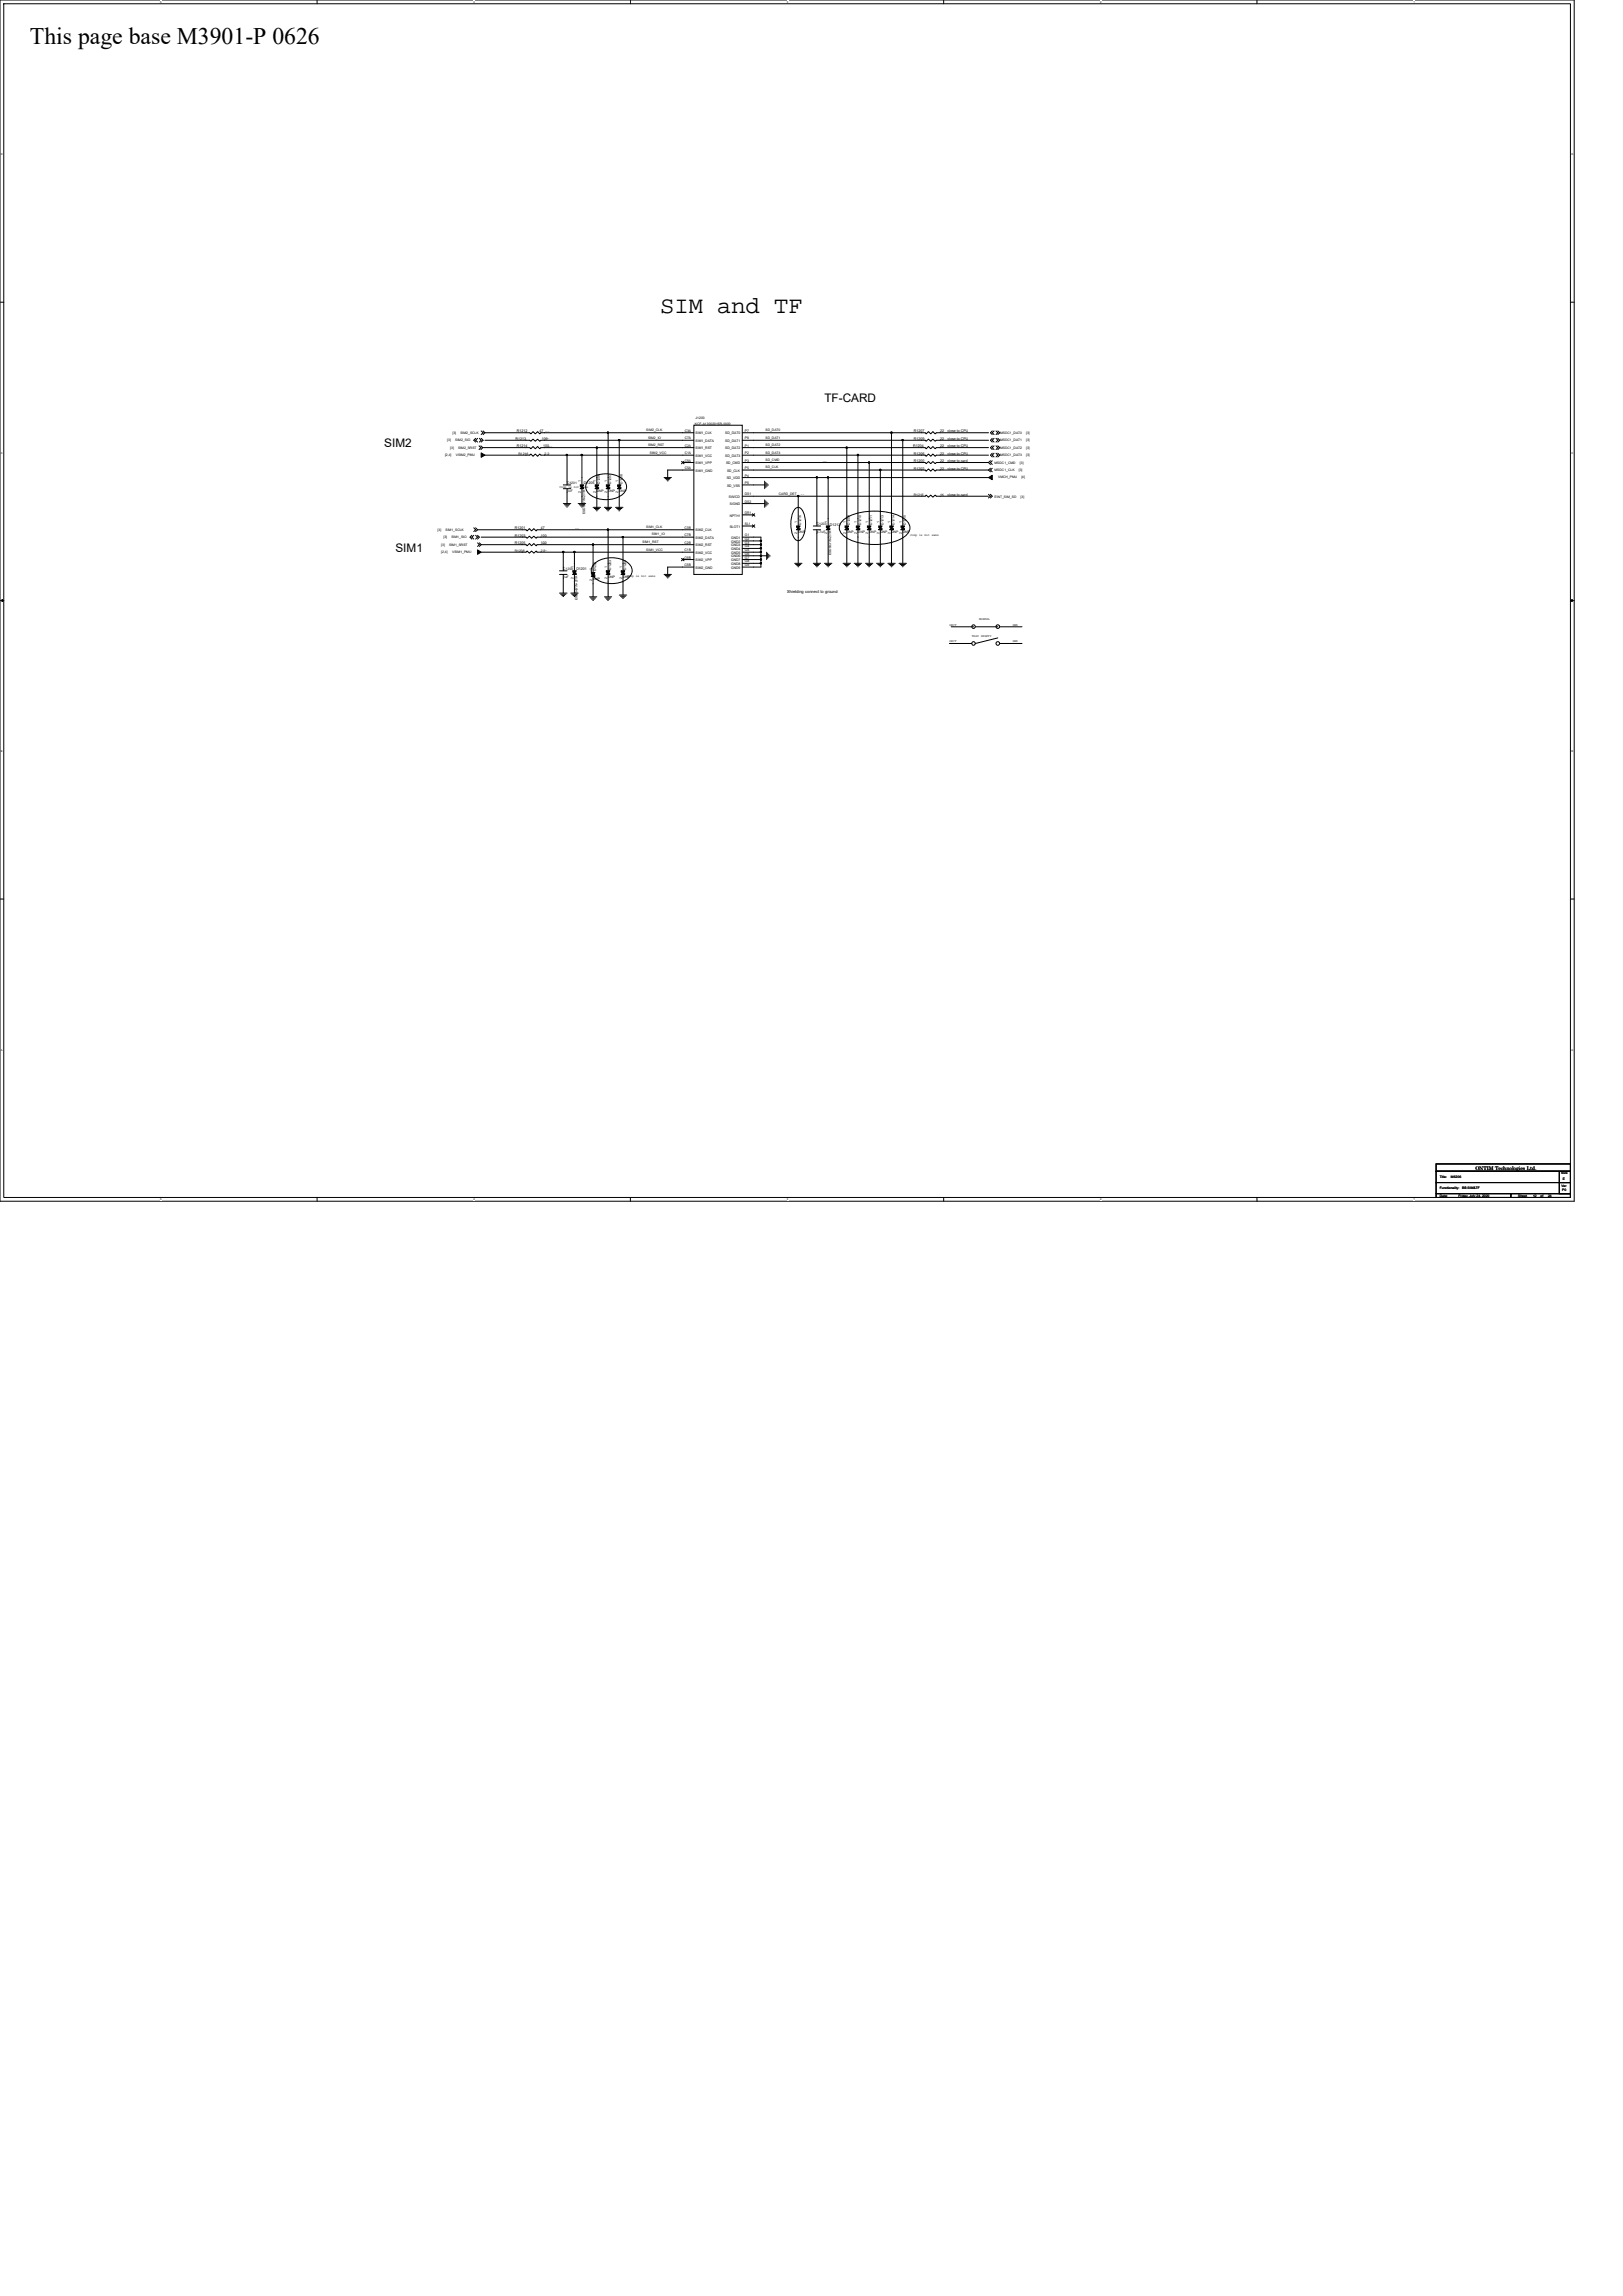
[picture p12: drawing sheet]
<svg xmlns="http://www.w3.org/2000/svg" width="210mm" height="297mm" viewBox="0 0 210 297" stroke-linecap="round" stroke-linejoin="round" font-family="sans-serif">
<defs><g id="words">
<g font-size="3.1">
<text x="3.9" y="5.7">This page base M3901-P 0626</text>
<text x="85.4" y="40.6">SIM and TF</text>
</g>
<g font-size="1.5">
<text x="106.7" y="52">TF-CARD</text>
<text x="49.7" y="57.8">SIM2</text>
<text x="51.2" y="71.4">SIM1</text>
</g>
<text font-size=".7" x="190.9" y="151.3">ONTIM Technologies Ltd.</text>
<g font-size=".5">
<text x="66.7" y="56.9">R1213</text>
<text x="66.9" y="57.8">R1214</text>
<text x="66.9" y="55.9">R1212</text>
<text x="69.8" y="55.9">47</text>
<text x="70.1" y="56.9">100</text>
<text x="70.3" y="57.8">100</text>
<text x="118.2" y="57.8">R1204</text>
<text x="118.2" y="58.8">R1206</text>
<text x="118.2" y="59.8">R1200</text>
<text x="118.2" y="55.9">R1207</text>
<text x="118.2" y="56.9">R1209</text>
<text x="121.6" y="57.8">22</text>
<text x="121.6" y="58.8">22</text>
<text x="121.6" y="59.8">22</text>
<text x="121.6" y="55.9">22</text>
<text x="121.6" y="56.9">22</text>
<text x="122.6" y="59.8">close to card</text>
<text x="122.6" y="57.8">close to CPU</text>
<text x="122.6" y="58.8">close to CPU</text>
<text x="122.6" y="55.9">close to CPU</text>
<text x="122.6" y="56.9">close to CPU</text>
<text x="75.5" y="62.7">D1205</text>
<text x="118.2" y="60.7">R1202</text>
<text x="121.6" y="60.7">22</text>
<text x="122.6" y="60.7">close to CPU</text>
<text x="122.6" y="64.1">close to card</text>
<text x="66.6" y="69.4">R1203</text>
<text x="66.6" y="68.5">R1201</text>
<text x="66.6" y="70.4">R1205</text>
<text x="70" y="69.4">100</text>
<text x="70" y="68.5">47</text>
<text x="70" y="70.4">100</text>
<text x="107.4" y="68">D1212</text>
<text x="74.6" y="73.8">D1201</text>
<text x="101.8" y="76.8">Shielding connect to ground</text>
</g>
<g font-size=".4">
<text x="57.6" y="59">[2,4]</text>
<text x="57.9" y="57.1">[3]</text>
<text x="58.3" y="58.1">[3]</text>
<text x="58.5" y="56.2">[3]</text>
<text x="58.9" y="57.1">SIM2_SIO</text>
<text x="59" y="59">VSIM2_PMU</text>
<text x="59.3" y="58.1">SIM2_SRST</text>
<text x="59.6" y="56.2">SIM2_SCLK</text>
<text x="67.1" y="58.8">R1216</text>
<text x="70.5" y="58.8">2.2</text>
<text x="83.6" y="55.8">SIM2_CLK</text>
<text x="83.8" y="57.7">SIM2_RST</text>
<text x="83.8" y="56.7">SIM2_IO</text>
<text x="84.1" y="58.7">SIM2_VCC</text>
<text x="88.6" y="58.8">C1A</text>
<text x="88.6" y="59.7">C6A</text>
<text x="88.6" y="56.8">C7A</text>
<text x="88.6" y="55.9">C3A</text>
<text x="88.6" y="57.8">C2A</text>
<text x="89.9" y="54.9">KCF-A13002015R-0000</text>
<text x="90" y="54.3">J1200</text>
<text x="90" y="59.1">SIM1_VCC</text>
<text x="90" y="57.2">SIM1_DATA</text>
<text x="90" y="56.2">SIM1_CLK</text>
<text x="90" y="58.1">SIM1_RST</text>
<text x="93.8" y="58.1">SD_DAT2</text>
<text x="93.8" y="59.1">SD_DAT3</text>
<text x="93.8" y="56.2">SD_DAT0</text>
<text x="93.8" y="57.2">SD_DAT1</text>
<text x="96.4" y="57.8">P1</text>
<text x="96.4" y="58.8">P2</text>
<text x="96.4" y="55.9">P7</text>
<text x="96.4" y="56.8">P8</text>
<text x="96.4" y="59.7">P3</text>
<text x="99" y="57.7">SD_DAT2</text>
<text x="99" y="59.6">SD_CMD</text>
<text x="99" y="55.8">SD_DAT0</text>
<text x="99" y="56.7">SD_DAT1</text>
<text x="99" y="58.7">SD_DAT3</text>
<text x="129.4" y="59">MSDC1_DAT3</text>
<text x="129.4" y="58.1">MSDC1_DAT2</text>
<text x="129.4" y="57.1">MSDC1_DAT1</text>
<text x="129.4" y="56.2">MSDC1_DAT0</text>
<text x="132.8" y="59">[3]</text>
<text x="132.8" y="58.1">[3]</text>
<text x="132.8" y="57.1">[3]</text>
<text x="132.8" y="56.2">[3]</text>
<text x="72.4" y="63.1">Comp is not same</text>
<text x="73.4" y="62.7">C1201</text>
<text x="73.4" y="63.6">1uF</text>
<text x="75.2" y="63.8" transform="rotate(-90 75.2 63.8)">2</text>
<text x="75.2" y="62.4" transform="rotate(-90 75.2 62.4)">1</text>
<text x="77.1" y="63.8" transform="rotate(-90 77.1 63.8)">2</text>
<text x="77.1" y="62.4" transform="rotate(-90 77.1 62.4)">1</text>
<text x="77.2" y="63.6">DNP</text>
<text x="77.6" y="62.6" transform="rotate(-90 77.6 62.6)">D1206</text>
<text x="78.5" y="63.8" transform="rotate(-90 78.5 63.8)">2</text>
<text x="78.5" y="62.4" transform="rotate(-90 78.5 62.4)">1</text>
<text x="78.7" y="63.6">DNP</text>
<text x="79.1" y="62.6" transform="rotate(-90 79.1 62.6)">D1207</text>
<text x="80" y="63.8" transform="rotate(-90 80 63.8)">2</text>
<text x="80" y="62.4" transform="rotate(-90 80 62.4)">1</text>
<text x="80.1" y="63.6">DNP</text>
<text x="80.5" y="62.6" transform="rotate(-90 80.5 62.6)">D1208</text>
<text x="88.6" y="60.7">C5A</text>
<text x="90" y="60">SIM1_VPP</text>
<text x="90" y="61">SIM1_GND</text>
<text x="93.9" y="60">SD_CMD</text>
<text x="94" y="62">SD_VDD</text>
<text x="94.1" y="61">SD_CLK</text>
<text x="94.1" y="62.9">SD_VSS</text>
<text x="94.3" y="64.4">SW/CD</text>
<text x="94.4" y="65.4">S/GND</text>
<text x="96.4" y="61.7">P4</text>
<text x="96.4" y="60.7">P5</text>
<text x="96.4" y="62.6">P6</text>
<text x="96.4" y="64.1">DS1</text>
<text x="96.4" y="65">DS2</text>
<text x="99" y="60.6">SD_CLK</text>
<text x="100.8" y="64">CARD_DET</text>
<text x="118.2" y="64.1">R1215</text>
<text x="121.6" y="64.1">1K</text>
<text x="128.7" y="60">MSDC1_CMD</text>
<text x="128.7" y="61">MSDC1_CLK</text>
<text x="128.7" y="64.4">EINT_SIM_SD</text>
<text x="129.1" y="61.9">VMCH_PMU</text>
<text x="131.8" y="61">[3]</text>
<text x="132" y="60">[3]</text>
<text x="132" y="64.4">[3]</text>
<text x="132.1" y="61.9">[4]</text>
<text x="56.6" y="68.7">[3]</text>
<text x="57.1" y="71.5">[2,4]</text>
<text x="57.1" y="70.6">[3]</text>
<text x="57.4" y="69.7">[3]</text>
<text x="57.6" y="68.7">SIM1_SCLK</text>
<text x="58.1" y="70.6">SIM1_SRST</text>
<text x="58.4" y="69.7">SIM1_SIO</text>
<text x="58.5" y="71.5">VSIM1_PMU</text>
<text x="66.6" y="71.4">R1208</text>
<text x="70" y="71.4">2.2</text>
<text x="75.7" y="66.5" transform="rotate(-90 75.7 66.5)">ESD5431N-2/TR</text>
<text x="83.1" y="70.3">SIM1_RST</text>
<text x="83.6" y="68.3">SIM1_CLK</text>
<text x="83.6" y="71.2">SIM1_VCC</text>
<text x="84.3" y="69.3">SIM1_IO</text>
<text x="88.6" y="68.4">C3B</text>
<text x="88.6" y="69.4">C7B</text>
<text x="88.6" y="70.3">C2B</text>
<text x="88.6" y="71.3">C1B</text>
<text x="90" y="68.7">SIM2_CLK</text>
<text x="90" y="69.7">SIM2_DATA</text>
<text x="90" y="70.7">SIM2_RST</text>
<text x="90" y="71.6">SIM2_VCC</text>
<text x="94.4" y="66.8">NPTH1</text>
<text x="94.4" y="68.3">SLOT1</text>
<text x="94.6" y="70.2">GND2</text>
<text x="94.6" y="69.7">GND1</text>
<text x="94.6" y="71.2">GND4</text>
<text x="94.6" y="70.7">GND3</text>
<text x="94.6" y="71.6">GND5</text>
<text x="96.4" y="66.5">DR1</text>
<text x="96.4" y="67.9">SL1</text>
<text x="96.4" y="71.8">G6</text>
<text x="96.4" y="69.8">G2</text>
<text x="96.4" y="69.4">G1</text>
<text x="96.4" y="70.8">G4</text>
<text x="96.4" y="70.3">G3</text>
<text x="96.4" y="71.3">G5</text>
<text x="103.1" y="69.1" transform="rotate(-90 103.1 69.1)">2</text>
<text x="103.1" y="67.7" transform="rotate(-90 103.1 67.7)">1</text>
<text x="103.3" y="68.9">DNP</text>
<text x="103.7" y="67.9" transform="rotate(-90 103.7 67.9)">D1216</text>
<text x="105.7" y="68">C1203</text>
<text x="105.7" y="68.9">4.7uF</text>
<text x="107" y="69.1" transform="rotate(-90 107 69.1)">2</text>
<text x="107" y="67.7" transform="rotate(-90 107 67.7)">1</text>
<text x="107.5" y="71.9" transform="rotate(-90 107.5 71.9)">ESD5431N-2/TR</text>
<text x="109.4" y="69.1" transform="rotate(-90 109.4 69.1)">2</text>
<text x="109.4" y="67.7" transform="rotate(-90 109.4 67.7)">1</text>
<text x="109.6" y="68.9">DNP</text>
<text x="110" y="67.9" transform="rotate(-90 110 67.9)">D1209</text>
<text x="110.9" y="69.1" transform="rotate(-90 110.9 69.1)">2</text>
<text x="110.9" y="67.7" transform="rotate(-90 110.9 67.7)">1</text>
<text x="111" y="68.9">DNP</text>
<text x="111.4" y="67.9" transform="rotate(-90 111.4 67.9)">D1210</text>
<text x="112.3" y="69.1" transform="rotate(-90 112.3 69.1)">2</text>
<text x="112.3" y="67.7" transform="rotate(-90 112.3 67.7)">1</text>
<text x="112.5" y="68.9">DNP</text>
<text x="112.9" y="67.9" transform="rotate(-90 112.9 67.9)">D1211</text>
<text x="113.8" y="69.1" transform="rotate(-90 113.8 69.1)">2</text>
<text x="113.8" y="67.7" transform="rotate(-90 113.8 67.7)">1</text>
<text x="113.9" y="68.9">DNP</text>
<text x="114.3" y="67.9" transform="rotate(-90 114.3 67.9)">D1213</text>
<text x="115.2" y="69.1" transform="rotate(-90 115.2 69.1)">2</text>
<text x="115.2" y="67.7" transform="rotate(-90 115.2 67.7)">1</text>
<text x="115.3" y="68.9">DNP</text>
<text x="115.7" y="67.9" transform="rotate(-90 115.7 67.9)">D1214</text>
<text x="116.7" y="69.1" transform="rotate(-90 116.7 69.1)">2</text>
<text x="116.7" y="67.7" transform="rotate(-90 116.7 67.7)">1</text>
<text x="116.8" y="68.9">DNP</text>
<text x="117.2" y="67.9" transform="rotate(-90 117.2 67.9)">D1215</text>
<text x="117.8" y="69.4">Comp is not same</text>
<text x="72.9" y="73.8">C1200</text>
<text x="72.9" y="74.7">1uF</text>
<text x="74.2" y="74.9" transform="rotate(-90 74.2 74.9)">2</text>
<text x="74.2" y="73.5" transform="rotate(-90 74.2 73.5)">1</text>
<text x="74.7" y="77.7" transform="rotate(-90 74.7 77.7)">ESD5431N-2/TR</text>
<text x="76.6" y="75.1" transform="rotate(-90 76.6 75.1)">2</text>
<text x="76.6" y="73.7" transform="rotate(-90 76.6 73.7)">1</text>
<text x="76.7" y="75">DNP</text>
<text x="77.1" y="73.9" transform="rotate(-90 77.1 73.9)">D1202</text>
<text x="78.5" y="74.9" transform="rotate(-90 78.5 74.9)">2</text>
<text x="78.5" y="73.5" transform="rotate(-90 78.5 73.5)">1</text>
<text x="78.7" y="74.7">DNP</text>
<text x="79.1" y="73.7" transform="rotate(-90 79.1 73.7)">D1203</text>
<text x="80.5" y="74.9" transform="rotate(-90 80.5 74.9)">2</text>
<text x="80.5" y="73.5" transform="rotate(-90 80.5 73.5)">1</text>
<text x="80.6" y="74.7">DNP</text>
<text x="81" y="73.7" transform="rotate(-90 81 73.7)">D1204</text>
<text x="81.1" y="74.7">Comp is not same</text>
<text x="88.6" y="72.3">C6B</text>
<text x="88.6" y="73.2">C5B</text>
<text x="90" y="72.6">SIM2_VPP</text>
<text x="90" y="73.6">SIM2_GND</text>
<text x="94.6" y="72.6">GND7</text>
<text x="94.6" y="72.1">GND6</text>
<text x="94.6" y="73.6">GND9</text>
<text x="94.6" y="73.1">GND8</text>
<text x="96.4" y="72.3">G7</text>
<text x="96.4" y="73.2">G9</text>
<text x="96.4" y="72.7">G8</text>
<text x="122.8" y="81">DECT</text>
<text x="122.8" y="83.1">DECT</text>
<text x="125.7" y="82.4">TRAY INSETY</text>
<text x="126.7" y="80.2">NORMAL</text>
<text x="131" y="81">GND</text>
<text x="131" y="83.1">GND</text>
<text x="186.3" y="152.4">Title:</text>
<text x="186.3" y="153.9">Functionality:</text>
<text x="186.3" y="154.8">Date:</text>
<text x="187.7" y="152.4">M6206</text>
<text x="188.7" y="154.8">Friday, July 24, 2020</text>
<text x="189.2" y="153.9">BB SIM&amp;TF</text>
<text x="196.4" y="154.8">Sheet</text>
<text x="198.4" y="154.8">12</text>
<text x="199.3" y="154.8">of</text>
<text x="200.3" y="154.8">24</text>
<text x="202" y="151.9">Size</text>
<text x="202" y="153.5">Ver</text>
<text x="202.1" y="154.1">P0</text>
<text x="202.2" y="152.7">E</text>
</g>
<g font-size=".3">
<text x="20.7" y=".4">5</text>
<text x="61.3" y=".4">4</text>
<text x="101.8" y=".4">3</text>
<text x="142.3" y=".4">2</text>
<text x="182.9" y=".4">1</text>
<text x=".1" y="20.1">D</text>
<text x="203.3" y="20.1">D</text>
<text x=".1" y="58.7">C</text>
<text x="203.3" y="58.7">C</text>
<text x=".1" y="97.3">B</text>
<text x="203.3" y="97.3">B</text>
<text x=".1" y="135.9">A</text>
<text x="203.3" y="135.9">A</text>
<text x="20.7" y="155.3">5</text>
<text x="61.3" y="155.3">4</text>
<text x="101.8" y="155.3">3</text>
<text x="142.3" y="155.3">2</text>
<text x="182.9" y="155.3">1</text>
</g>
</g></defs>
<path d="M0 0h203.7v155.4h-203.7zM.5 .5h202.7v154.4h-202.7z" fill="none" stroke="#000" stroke-width=".13"/>
<g fill="#fff">
<path d="M20.7 .1h.2v.3h-.2z"/>
<path d="M20.7 155h.2v.4h-.2z"/>
</g>
<path d="M41 0v.5M41 154.9v.5" fill="none" stroke="#000" stroke-width=".13"/>
<g fill="#fff">
<path d="M61.3 .1h.2v.3h-.2z"/>
<path d="M61.3 155h.2v.4h-.2z"/>
</g>
<path d="M81.6 0v.5M81.6 154.9v.5" fill="none" stroke="#000" stroke-width=".13"/>
<g fill="#fff">
<path d="M101.8 .1h.2v.3h-.2z"/>
<path d="M101.8 155h.2v.4h-.2z"/>
</g>
<path d="M122.1 0v.5M122.1 154.9v.5" fill="none" stroke="#000" stroke-width=".13"/>
<g fill="#fff">
<path d="M142.3 .1h.2v.3h-.2z"/>
<path d="M142.3 155h.2v.4h-.2z"/>
</g>
<path d="M162.6 0v.5M162.6 154.9v.5" fill="none" stroke="#000" stroke-width=".13"/>
<g fill="#fff">
<path d="M182.9 .1h.2v.3h-.2z"/>
<path d="M182.9 155h.2v.4h-.2z"/>
<path d="M.1 19.8h.3v.4h-.3z"/>
<path d="M203.3 19.8h.3v.4h-.3z"/>
<path d="M.1 58.4h.3v.4h-.3z"/>
<path d="M203.3 58.4h.3v.4h-.3z"/>
</g>
<path d="M0 39.1h.5M203.2 39.1h.5" fill="none" stroke="#000" stroke-width=".13"/>
<g fill="#fff">
<path d="M.1 97h.3v.4h-.3z"/>
<path d="M203.3 97h.2v.4h-.2z"/>
</g>
<path d="M0 77.7h.5M203.2 77.7h.5" fill="none" stroke="#000" stroke-width=".13"/>
<path d="M.3 77.6l.2 .1-.2 .1zM203.2 77.7l.2-.1v.2z" fill="#000" stroke="#000" stroke-width=".13"/>
<g fill="#fff">
<path d="M.1 135.6h.3v.4h-.3z"/>
<path d="M203.3 135.6h.2v.4h-.2z"/>
</g>
<g fill="none" stroke="#000" stroke-width=".13">
<path d="M61.5 56.7l-.2 .3 .2 .2M61.8 56.7l-.3 .3 .3 .2M62 57.7l.2 .2-.2 .3M62 56.7l.3 .3-.3 .2M62.2 57.7l.3 .2M62.3 56.7l.2 .3-.2 .2M62.3 55.8l.2 .2-.2 .2M62.5 57.9l-.3 .3M62.5 55.8l.2 .2M62.7 58.9h5.8l.2-.2 .3 .3 .3-.3 .3 .3 .2-.3 .2 .2h3.4M62.7 56h5.8l.2 .1 .3-.3 .3 .3 .3-.3 .2 .3 .2-.1h8.7M62.7 57h5.8l.2 .1 .3-.3 .3 .3 .3-.3 .2 .3 .2-.1h10.1"/>
<path d="M62.7 56l-.2 .2M73.4 58.9v3.8M73.4 58.9h1.9M75.3 58.9v3.8M75.3 58.9h14.5M77.2 57.9v4.8M77.2 57.9h-7.2l-.2 .2-.2-.3-.3 .3-.3-.3-.3 .3-.2-.2h-6M77.2 57.9h12.6M78.7 56v6.7M78.7 56h11.1M80.1 57v5.7M80.1 57h9.7"/>
<path d="M88.2 59.7l.3 .3M88.3 59.8h1.5M88.5 59.7l-.3 .3M89.8 55h6.2v19.3h-6.2zM96 57.9h13.6M96 58.9h15M96 59.8h16.5M96 56h19.3M96 57h20.8M109.6 57.9v10.2M111 58.9v9.2M112.5 59.8v8.3"/>
<path d="M112.5 59.8h7.2l.1 .2 .3-.3 .3 .3 .3-.3 .3 .3 .1-.2h6.8M115.3 56v12.1M115.3 56h4.4l.1 .1 .3-.3 .3 .3 .3-.3 .3 .3 .1-.1h6.8M116.8 57h2.9l.1 .1 .3-.3 .3 .3 .3-.3 .3 .3 .1-.1h6.8M116.8 57v11.1M127.9 59.8l.2 .3M127.9 57.9h-6.8l-.1 .2-.3-.3-.3 .3-.3-.3-.3 .3-.1-.2h-10.1M127.9 58.9h-6.8l-.1 .1-.3-.3-.3 .3-.3-.3-.3 .3-.1-.1h-8.7M128.1 59.6l-.2 .2M128.4 57.7l-.3 .2 .3 .3M128.4 56.7l-.3 .3 .3 .2M128.4 55.8l-.3 .2 .3 .2"/>
<path d="M128.4 59.6l-.3 .2 .3 .3M128.4 58.6l-.3 .3 .3 .2M128.6 57.7l-.2 .2 .2 .3M128.6 56.7l-.2 .3 .2 .2M128.6 55.8l-.2 .2 .2 .2M128.6 58.6l-.2 .3 .2 .2M128.9 58.6l.2 .3-.2 .2M128.9 57.7l.2 .2-.2 .3M128.9 56.7l.2 .3-.2 .2M128.9 55.8l.2 .2-.2 .2M129.1 58.6l.2 .3-.2 .2M129.1 57.7l.2 .2-.2 .3"/>
<path d="M129.1 56.7l.2 .3-.2 .2M129.1 55.8l.2 .2-.2 .2M61 69.3l-.2 .2 .2 .2M61.3 69.3l-.3 .2 .3 .2M61.3 68.3l.2 .2-.2 .3M61.5 68.3l.3 .2M61.5 69.3l.3 .2-.3 .2M61.8 68.5l-.3 .3M61.8 69.3l.2 .2-.2 .2M61.8 70.2l.2 .3-.2 .2M62 70.2l.3 .3M62.3 71.4h5.8l.1-.1 .3 .3 .3-.3 .3 .3 .3-.3 .1 .1h3.4"/>
<path d="M62.3 70.5h5.8l.1 .1 .3-.3 .3 .3 .3-.3 .3 .3 .1-.1h7.2M62.3 70.5l-.3 .2M72.4 76.7h1M72.4 74.3h1M72.4 73.9h1M72.5 76.9h.7M72.7 77h.4M72.8 77.2h.1M72.9 65.2h1M72.9 63.2h1M72.9 62.7h1M72.9 71.4v2.5"/>
<path d="M72.9 74.3v2.4M72.9 71.4h1.4M73 65.3h.7M73.2 65.4h.4M73.3 65.6h.1M73.4 63.2v2M73.9 76.7h.9M74 76.9h.7M74.1 74l.5 .2M74.1 77h.4M74.3 77.2h.1M74.3 73.9h.1"/>
<path d="M74.3 74.3h.1M74.3 71.4v2.5M74.3 74.3v2.4M74.3 71.4h15.5M74.8 65.2h1M75 65.3h.6M75.1 62.9v.1l.4 .1M75.1 65.4h.4M75.2 65.6h.1M75.3 62.7h.1M75.3 63.2h.1M75.3 63.2v2"/>
<path d="M76.1 62.1a3.6 3.6 0 0 1 4.6 0 1.24 1.24 0 0 1-.4 2 3.7 3.7 0 0 1-4.2-.3 1.17 1.17 0 0 1 0-1.7zM76.3 77.2h.9M76.4 77.4h.7M76.5 74.2l.5 .2M76.5 77.5h.4M76.7 77.7h.1M76.7 65.6h1M76.7 74.1h.1M76.7 74.6h.1M76.7 70.5v3.6M76.7 74.6v2.6M76.7 70.5h13.1"/>
<path d="M76.9 73a3.6 3.6 0 0 1 4.5 0 1.24 1.24 0 0 1-.4 2 3.7 3.7 0 0 1-4.1-.3 1.17 1.17 0 0 1 0-1.7zM76.9 65.8h.7M77 62.9l.1 .1 .4 .1M77 65.9h.4M77.2 66.1h.1M77.2 62.7h.1M77.2 63.2h.1M77.2 63.2v2.4M78.2 77.2h.9M78.2 65.6h.9M78.3 77.4h.7M78.3 65.8h.7"/>
<path d="M78.4 74l.5 .2M78.4 62.9l.5 .2M78.5 77.5h.4M78.5 65.9h.4M78.6 77.7h.1M78.6 66.1h.1M78.7 68.5v5.4M78.7 68.5h11.1M78.7 68.5h-9.2l-.1 .2-.3-.3-.3 .3-.3-.3-.3 .3-.1-.2h-6.3M78.7 73.9h.1M78.7 74.3h.1M78.7 74.3v2.9"/>
<path d="M78.7 62.7h.1M78.7 63.2h.1M78.7 63.2v2.4M79.6 65.6h1M79.8 65.8h.7M79.9 62.9l.1 .1 .3 .1M79.9 65.9h.4M80.1 66.1h.1M80.1 77h1M80.1 62.7h.1M80.1 63.2h.1M80.1 63.2v2.4"/>
<path d="M80.3 77.1h.6M80.3 74l.5 .2M80.4 77.3h.4M80.6 77.4h.1M80.6 73.9h.1M80.6 74.3h.1M80.6 69.5v4.4M80.6 74.3v2.7M80.6 69.5h9.2M80.6 69.5h-11.1l-.1 .1-.3-.2-.3 .2-.3-.2-.3 .2-.1-.1h-5.8M85.9 74.3h1M85.9 61.8h1"/>
<path d="M86 74.5h.7M86 61.9h.7M86.2 74.6h.4M86.2 62.1h.4M86.3 74.8h.1M86.3 62.2h.1M88.2 72.2l.3 .4M88.3 72.4h1.5M88.5 72.2l-.3 .4M89.8 72.9h.1M89.8 60.8h-3.4v1M89.8 73.4h-3.4v.9"/>
<path d="M92.2 72.4h.1M92.2 73.4h.1M92.2 74.3h.1M96 61.8h9.7M96 60.8h17.9M96 62.7h2.9M96 72.4h2.4M96 71.9h2.4M96 70h2.4M96 69.5h2.4v.5M96 71h2.4M96 70.5h2.4"/>
<path d="M96 71.4h2.4M96 72.9h2.4M96 66.6h1.5M96 64.2h7.3M96 65.2h2.9M96 68.1h1.5M97.3 66.5l.4 .3M97.3 67.9l.4 .3M97.6 66.5l-.3 .3M97.6 67.9l-.3 .3M98.4 72.9v.5h-2.4M98.4 71.4v.5"/>
<path d="M98.4 71.9v1M98.4 70v.5M98.4 70.5v.5M98.4 71v.4M98.4 71.9h.8M98.9 64.7v.9M98.9 62.3v.9M99.1 64.8v.7M99.1 62.4v.7M99.2 71.4v1M99.2 65v.3M99.2 62.5v.4"/>
<path d="M99.3 71.6v.6M99.4 65.1v.1M99.4 62.7v.1M99.5 71.7v.4M99.6 71.9v.1M102.8 65.9l.2-.2 .3-.1a1.5 1.5 0 0 1 .9 1.5 3.5 3.5 0 0 1-.6 2.7l-.3 .2a1.49 1.49 0 0 1-.9-1.5 3.9 3.9 0 0 1 .4-2.6zM102.8 72.9h1M102.9 73h.7M103 68.2l.5 .2M103.1 73.2h.4M103.2 73.3h.1M103.3 64.2h16.4l.1-.1 .3 .2 .3-.2 .3 .2 .3-.2 .1 .1h6.8"/>
<path d="M103.3 68.1h.1M103.3 68.5h.1M103.3 64.2v3.9M103.3 68.5v4.4M105.2 68.1h1M105.2 68.5h1M105.2 72.9h1M105.3 73h.7M105.5 73.2h.4M105.6 73.3h.1M105.7 61.8v6.3M105.7 68.5v4.4"/>
<path d="M105.7 61.8h1.4M106.7 72.9h.9M106.8 73h.7M106.9 68.2l.4 .1 .1 .1M107 73.2h.3M107.1 73.3h.1M107.1 61.8h20.8M107.1 61.8v6.3M107.1 68.1h.1M107.1 68.5h.1M107.1 68.5v4.4M108.9 67.4a6 6 0 0 1 4.3-1.3 6 6 0 0 1 4.2 1.3 1.26 1.26 0 0 1-.5 2.1 8 8 0 0 1-7.5 0 1.31 1.31 0 0 1-.5-2.1z"/>
<path d="M109.1 72.9h.9M109.2 73h.7M109.3 68.2l.4 .1 .1 .1M109.4 73.2h.3M109.5 73.3h.1M109.6 68.1h.1M109.6 68.5h.1M109.6 68.5v4.4M110.5 72.9h1M110.7 73h.6M110.8 68.2l.5 .2M110.8 73.2h.4"/>
<path d="M111 73.3h.1M111 68.1h.1M111 68.5h.1M111 68.5v4.4M112 72.9h.9M112.1 73h.7M112.2 68.2l.5 .2M112.2 73.2h.4M112.4 73.3h.1M112.5 68.1h.1M112.5 68.5h.1M112.5 68.5v4.4"/>
<path d="M113.4 72.9h1M113.6 73h.6M113.7 68.2l.3 .1 .1 .1M113.7 73.2h.4M113.9 73.3h.1M113.9 60.8h5.8l.1 .2 .3-.3 .3 .3 .3-.3 .3 .3 .1-.2h6.8M113.9 68.1h.1M113.9 68.5h.1M113.9 60.8v7.3M113.9 68.5v4.4M114.9 72.9h.9M115 73h.7"/>
<path d="M115.1 68.2l.5 .2M115.1 73.2h.4M115.3 73.3h.1M115.3 68.1h.1M115.3 68.5h.1M115.3 68.5v4.4M116.3 72.9h1M116.5 73h.6M116.5 68.2l.4 .1 .1 .1M116.6 73.2h.4M116.8 73.3h.1M116.8 68.1h.1"/>
<path d="M116.8 68.5h.1M116.8 68.5v4.4M127.9 60.8l.2 .2M127.9 63.9l.2 .3-.2 .2M128.1 60.6l-.2 .2M128.1 63.9l.3 .3-.3 .2M128.4 60.6l-.3 .2 .3 .2M122.8 83.2h2.9M123.1 81.1h2.9M125.8 80.9h.3l.1 .2-.1 .1-.2 .1-.1-.1zM125.8 83.1h.3l.1 .1-.1 .2-.2 .1-.1-.1zM126.2 81.1h2.9"/>
<path d="M129.1 82.5l-2.9 .7M129.3 81.1h2.9M129.3 83.2h2.9M0 116.3h.5M203.2 116.3h.5M185.8 150.6h17.4v.9h-17.4zM185.8 151.5h17.4v1.5h-17.4zM185.8 154.4h9.7v.5h-9.7zM185.8 153v1.4M195.5 154.4h7.7v.5h-7.7zM201.7 153h1.5v1.4h-1.5zM201.7 151.5v1.5"/>
<circle cx="129.1" cy="81.1" r=".23"/>
<circle cx="129.1" cy="83.3" r=".23"/>
</g>
<g fill="#000" stroke="#000" stroke-width=".13">
<path d="M62.3 58.6l.4 .3-.4 .3z" fill-rule="evenodd"/>
<path d="M73.3 58.8h.1v.1h-.1z" fill-rule="evenodd"/>
<path d="M73.3 58.8h.1v.1h-.1z" fill-rule="evenodd"/>
<path d="M75.2 58.8h.1v.1h-.1z" fill-rule="evenodd"/>
<path d="M75.2 58.8h.1v.1h-.1z" fill-rule="evenodd"/>
<path d="M77.1 57.8h.2v.2h-.2z" fill-rule="evenodd"/>
<path d="M77.1 57.8h.2v.2h-.2z" fill-rule="evenodd"/>
<path d="M78.6 55.9h.1v.1h-.1z" fill-rule="evenodd"/>
<path d="M78.6 55.9h.1v.1h-.1z" fill-rule="evenodd"/>
<path d="M80 56.9h.2v.1h-.2z" fill-rule="evenodd"/>
<path d="M80 56.9h.2v.1h-.2z" fill-rule="evenodd"/>
<path d="M109.5 57.8h.1v.2h-.1z" fill-rule="evenodd"/>
<path d="M109.5 57.8h.1v.2h-.1z" fill-rule="evenodd"/>
<path d="M110.9 58.8h.2v.1h-.2z" fill-rule="evenodd"/>
<path d="M110.9 58.8h.2v.1h-.2z" fill-rule="evenodd"/>
<path d="M112.4 59.8h.1v.1h-.1z" fill-rule="evenodd"/>
<path d="M112.4 59.8h.1v.1h-.1z" fill-rule="evenodd"/>
<path d="M115.3 55.9h.1v.1h-.1z" fill-rule="evenodd"/>
<path d="M115.3 55.9h.1v.1h-.1z" fill-rule="evenodd"/>
<path d="M116.7 56.9h.1v.1h-.1z" fill-rule="evenodd"/>
<path d="M116.7 56.9h.1v.1h-.1z" fill-rule="evenodd"/>
<path d="M61.8 71.1l.5 .3-.5 .3z" fill-rule="evenodd"/>
<path d="M72.8 71.4h.1v.1h-.1z" fill-rule="evenodd"/>
<path d="M72.8 71.4h.1v.1h-.1z" fill-rule="evenodd"/>
<path d="M74.1 73.9h.5l-.3 .2z" fill-rule="evenodd"/>
<path d="M74.1 74.3l.2-.2 .3 .2z" fill-rule="evenodd"/>
<path d="M74.3 71.4h.1v.1h-.1z" fill-rule="evenodd"/>
<path d="M74.3 71.4h.1v.1h-.1z" fill-rule="evenodd"/>
<path d="M75.1 62.7h.4l-.2 .3z" fill-rule="evenodd"/>
<path d="M75.1 63.2l.2-.2 .2 .2z" fill-rule="evenodd"/>
<path d="M76.5 74.1h.5l-.3 .2z" fill-rule="evenodd"/>
<path d="M76.7 74.3l.3 .3h-.5z" fill-rule="evenodd"/>
<path d="M76.7 70.4h.1v.1h-.1z" fill-rule="evenodd"/>
<path d="M76.7 70.4h.1v.1h-.1z" fill-rule="evenodd"/>
<path d="M77 62.7h.5l-.3 .3z" fill-rule="evenodd"/>
<path d="M77 63.2l.2-.2 .3 .2z" fill-rule="evenodd"/>
<path d="M78.4 73.9h.5l-.2 .2z" fill-rule="evenodd"/>
<path d="M78.4 74.3l.3-.2 .2 .2z" fill-rule="evenodd"/>
<path d="M78.4 62.7h.5l-.2 .3z" fill-rule="evenodd"/>
<path d="M78.4 63.2l.3-.2 .2 .2z" fill-rule="evenodd"/>
<path d="M78.6 68.5h.1v.1h-.1z" fill-rule="evenodd"/>
<path d="M78.6 68.5h.1v.1h-.1z" fill-rule="evenodd"/>
<path d="M79.9 62.7h.4l-.2 .3z" fill-rule="evenodd"/>
<path d="M80.1 63l.2 .2h-.4z" fill-rule="evenodd"/>
<path d="M80.3 73.9h.5l-.2 .2z" fill-rule="evenodd"/>
<path d="M80.3 74.3l.3-.2 .2 .2z" fill-rule="evenodd"/>
<path d="M80.5 69.4h.1v.1h-.1z" fill-rule="evenodd"/>
<path d="M80.5 69.4h.1v.1h-.1z" fill-rule="evenodd"/>
<path d="M98.4 71.4h.1v.1h-.1z" fill-rule="evenodd"/>
<path d="M98.4 71.8h.1v.2h-.1z" fill-rule="evenodd"/>
<path d="M98.4 72.8h.1v.1h-.1z" fill-rule="evenodd"/>
<path d="M98.4 72.3h.1v.1h-.1z" fill-rule="evenodd"/>
<path d="M98.4 70.4h.1v.1h-.1z" fill-rule="evenodd"/>
<path d="M98.4 69.9h.1v.1h-.1z" fill-rule="evenodd"/>
<path d="M98.4 70.9h.1v.1h-.1z" fill-rule="evenodd"/>
<path d="M98.4 71.4h.1v.1h-.1z" fill-rule="evenodd"/>
<path d="M98.4 71.8h.1v.2h-.1z" fill-rule="evenodd"/>
<path d="M98.4 72.8h.1v.1h-.1z" fill-rule="evenodd"/>
<path d="M98.4 72.3h.1v.1h-.1z" fill-rule="evenodd"/>
<path d="M98.4 70.4h.1v.1h-.1z" fill-rule="evenodd"/>
<path d="M98.4 69.9h.1v.1h-.1z" fill-rule="evenodd"/>
<path d="M98.4 70.9h.1v.1h-.1z" fill-rule="evenodd"/>
<path d="M103 68.1h.5l-.2 .2z" fill-rule="evenodd"/>
<path d="M103.3 68.3l.2 .2h-.5z" fill-rule="evenodd"/>
<path d="M103.2 64.1h.1v.1h-.1z" fill-rule="evenodd"/>
<path d="M103.2 64.1h.1v.1h-.1z" fill-rule="evenodd"/>
<path d="M105.6 61.7h.1v.1h-.1z" fill-rule="evenodd"/>
<path d="M105.6 61.7h.1v.1h-.1z" fill-rule="evenodd"/>
<path d="M106.9 68.1h.5l-.3 .2z" fill-rule="evenodd"/>
<path d="M106.9 68.5l.2-.2 .3 .2z" fill-rule="evenodd"/>
<path d="M107.1 61.7h.1v.1h-.1z" fill-rule="evenodd"/>
<path d="M107.1 61.7h.1v.1h-.1z" fill-rule="evenodd"/>
<path d="M109.3 68.1h.5l-.2 .2z" fill-rule="evenodd"/>
<path d="M109.3 68.5l.3-.2 .2 .2z" fill-rule="evenodd"/>
<path d="M110.8 68.1h.5l-.3 .2z" fill-rule="evenodd"/>
<path d="M111 68.3l.3 .2h-.5z" fill-rule="evenodd"/>
<path d="M112.2 68.1h.5l-.2 .2z" fill-rule="evenodd"/>
<path d="M112.2 68.5l.3-.2 .2 .2z" fill-rule="evenodd"/>
<path d="M113.7 68.1h.4l-.2 .2z" fill-rule="evenodd"/>
<path d="M113.9 68.3l.2 .2h-.4z" fill-rule="evenodd"/>
<path d="M113.8 60.7h.2v.2h-.2z" fill-rule="evenodd"/>
<path d="M113.8 60.7h.2v.2h-.2z" fill-rule="evenodd"/>
<path d="M115.1 68.1h.5l-.3 .2z" fill-rule="evenodd"/>
<path d="M115.3 68.3l.3 .2h-.5z" fill-rule="evenodd"/>
<path d="M116.5 68.1h.5l-.2 .2z" fill-rule="evenodd"/>
<path d="M116.5 68.5l.3-.2 .2 .2z" fill-rule="evenodd"/>
<path d="M127.9 61.8l.5-.3v.6z" fill-rule="evenodd"/>
</g>
<use href="#words"/>
</svg>
